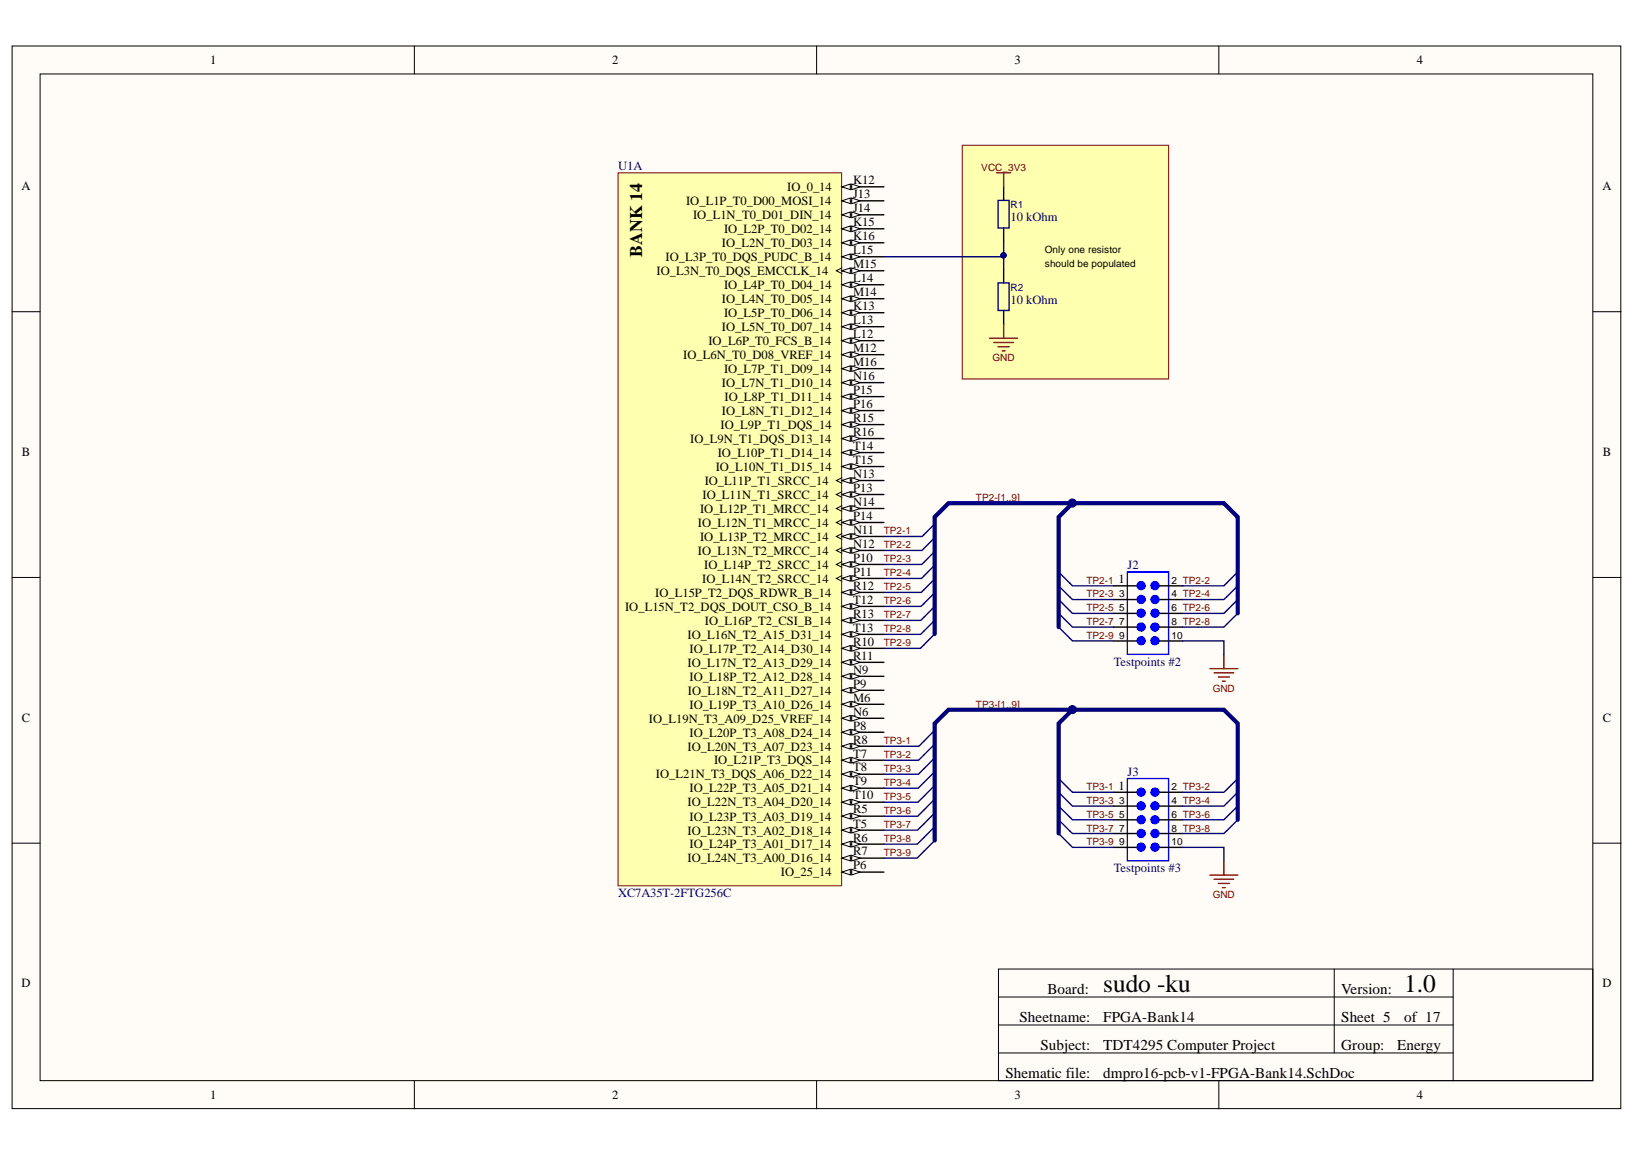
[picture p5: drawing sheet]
<svg xmlns="http://www.w3.org/2000/svg" width="297mm" height="210mm" viewBox="0 0 297 210" stroke-linecap="round" stroke-linejoin="round" font-family="sans-serif">
<defs><g id="words">
<g font-size="4.6">
<text x="200.4" y="180.1">sudo -ku</text>
<text x="255.1" y="180.1">1.0</text>
</g>
<text font-size="3.2" x="116.7" y="46.6" transform="rotate(-90 116.7 46.6)">BANK 14</text>
<g font-size="2.7">
<text x="185.2" y="185.5">Sheetname:</text>
<text x="190.3" y="180.4">Board:</text>
<text x="200.4" y="185.5">FPGA-Bank14</text>
<text x="243.7" y="180.4">Version:</text>
<text x="243.7" y="185.5">Sheet 5</text>
<text x="255.1" y="185.5">of 17</text>
<text x="189" y="190.6">Subject:</text>
<text x="200.4" y="190.6">TDT4295 Computer Project</text>
<text x="243.7" y="190.6">Group:</text>
<text x="253.8" y="190.6">Energy</text>
<text x="182.7" y="195.7">Shematic file:</text>
<text x="200.4" y="195.7">dmpro16-pcb-v1-FPGA-Bank14.SchDoc</text>
</g>
<g font-size="2.3">
<text x="38.2" y="11.7">1</text>
<text x="111.2" y="11.7">2</text>
<text x="184.3" y="11.7">3</text>
<text x="257.4" y="11.7">4</text>
<text x="3.9" y="34.5">A</text>
<text x="143" y="34.7">IO_0_14</text>
<text x="155" y="33.4">K12</text>
<text x="155" y="36">J13</text>
<text x="291.1" y="34.5">A</text>
<text x="124.7" y="37.2">IO_L1P_T0_D00_MOSI_14</text>
<text x="125.9" y="39.8">IO_L1N_T0_D01_DIN_14</text>
<text x="155" y="38.5">J14</text>
<text x="155" y="41">K15</text>
<text x="120.9" y="47.4">IO_L3P_T0_DQS_PUDC_B_14</text>
<text x="131.2" y="44.9">IO_L2N_T0_D03_14</text>
<text x="131.5" y="42.3">IO_L2P_T0_D02_14</text>
<text x="155" y="43.6">K16</text>
<text x="155" y="46.1">L15</text>
<text x="119.3" y="49.9">IO_L3N_T0_DQS_EMCCLK_14</text>
<text x="131.5" y="52.5">IO_L4P_T0_D04_14</text>
<text x="155" y="48.7">M15</text>
<text x="155" y="51.2">L14</text>
<text x="155" y="53.8">M14</text>
<text x="131.2" y="55">IO_L4N_T0_D05_14</text>
<text x="131.5" y="57.6">IO_L5P_T0_D06_14</text>
<text x="155" y="56.3">K13</text>
<text x="155" y="58.8">L13</text>
<text x="124.1" y="65.2">IO_L6N_T0_D08_VREF_14</text>
<text x="128.7" y="62.6">IO_L6P_T0_FCS_B_14</text>
<text x="131.2" y="60.1">IO_L5N_T0_D07_14</text>
<text x="155" y="61.4">L12</text>
<text x="155" y="63.9">M12</text>
<text x="131.2" y="70.3">IO_L7N_T1_D10_14</text>
<text x="131.5" y="67.7">IO_L7P_T1_D09_14</text>
<text x="155" y="66.4">M16</text>
<text x="155" y="69">N16</text>
<text x="155" y="71.5">P15</text>
<text x="130.9" y="77.9">IO_L9P_T1_DQS_14</text>
<text x="131.2" y="75.3">IO_L8N_T1_D12_14</text>
<text x="131.6" y="72.8">IO_L8P_T1_D11_14</text>
<text x="155" y="74.1">P16</text>
<text x="155" y="76.6">R15</text>
<text x="4" y="82.8">B</text>
<text x="125.4" y="80.4">IO_L9N_T1_DQS_D13_14</text>
<text x="130.4" y="82.9">IO_L10P_T1_D14_14</text>
<text x="155" y="79.1">R16</text>
<text x="155" y="81.7">T14</text>
<text x="291.2" y="82.8">B</text>
<text x="128" y="88">IO_L11P_T1_SRCC_14</text>
<text x="130" y="85.5">IO_L10N_T1_D15_14</text>
<text x="155" y="84.2">T15</text>
<text x="155" y="86.8">N13</text>
<text x="155" y="89.3">P13</text>
<text x="126.8" y="95.6">IO_L12N_T1_MRCC_14</text>
<text x="127.2" y="93.1">IO_L12P_T1_MRCC_14</text>
<text x="127.7" y="90.6">IO_L11N_T1_SRCC_14</text>
<text x="155" y="91.8">N14</text>
<text x="155" y="94.4">P14</text>
<text x="126.8" y="100.7">IO_L13N_T2_MRCC_14</text>
<text x="127.2" y="98.2">IO_L13P_T2_MRCC_14</text>
<text x="155" y="96.9">N11</text>
<text x="155" y="99.5">N12</text>
<text x="127.6" y="105.8">IO_L14N_T2_SRCC_14</text>
<text x="127.9" y="103.3">IO_L14P_T2_SRCC_14</text>
<text x="155" y="102">P10</text>
<text x="155" y="104.5">P11</text>
<text x="155" y="107.1">R12</text>
<text x="203.2" y="105.9">1</text>
<text x="113.6" y="110.9">IO_L15N_T2_DQS_DOUT_CSO_B_14</text>
<text x="119" y="108.3">IO_L15P_T2_DQS_RDWR_B_14</text>
<text x="128.1" y="113.4">IO_L16P_T2_CSI_B_14</text>
<text x="155" y="109.6">T12</text>
<text x="155" y="112.1">R13</text>
<text x="124.9" y="116">IO_L16N_T2_A15_D31_14</text>
<text x="125.3" y="118.5">IO_L17P_T2_A14_D30_14</text>
<text x="155" y="114.7">T13</text>
<text x="155" y="117.2">R10</text>
<text x="155" y="119.8">R11</text>
<text x="124.9" y="121">IO_L17N_T2_A13_D29_14</text>
<text x="125.3" y="123.6">IO_L18P_T2_A12_D28_14</text>
<text x="155" y="122.3">N9</text>
<text x="155" y="124.9">P9</text>
<text x="4" y="131">C</text>
<text x="117.9" y="131.2">IO_L19N_T3_A09_D25_VREF_14</text>
<text x="125" y="126.1">IO_L18N_T2_A11_D27_14</text>
<text x="125.3" y="128.7">IO_L19P_T3_A10_D26_14</text>
<text x="155" y="127.4">M6</text>
<text x="155" y="129.9">N6</text>
<text x="291.2" y="131">C</text>
<text x="124.9" y="136.3">IO_L20N_T3_A07_D23_14</text>
<text x="125.3" y="133.7">IO_L20P_T3_A08_D24_14</text>
<text x="155" y="132.5">P8</text>
<text x="155" y="135">R8</text>
<text x="155" y="137.5">T7</text>
<text x="119.2" y="141.3">IO_L21N_T3_DQS_A06_D22_14</text>
<text x="125.3" y="143.9">IO_L22P_T3_A05_D21_14</text>
<text x="129.7" y="138.8">IO_L21P_T3_DQS_14</text>
<text x="155" y="140.1">T8</text>
<text x="155" y="142.6">T9</text>
<text x="203.2" y="143.4">1</text>
<text x="124.9" y="146.4">IO_L22N_T3_A04_D20_14</text>
<text x="125.3" y="149">IO_L23P_T3_A03_D19_14</text>
<text x="155" y="145.2">T10</text>
<text x="155" y="147.7">R5</text>
<text x="124.9" y="151.5">IO_L23N_T3_A02_D18_14</text>
<text x="125.3" y="154.1">IO_L24P_T3_A01_D17_14</text>
<text x="155" y="150.3">T5</text>
<text x="155" y="152.8">R6</text>
<text x="155" y="155.3">R7</text>
<text x="124.9" y="156.6">IO_L24N_T3_A00_D16_14</text>
<text x="141.9" y="159.1">IO_25_14</text>
<text x="155" y="157.9">P6</text>
<text x="3.9" y="179.3">D</text>
<text x="291.1" y="179.3">D</text>
<text x="38.2" y="199.6">1</text>
<text x="111.2" y="199.6">2</text>
<text x="184.3" y="199.6">3</text>
<text x="257.4" y="199.6">4</text>
</g>
<g font-size="2.3" fill="#000080">
<text x="112.3" y="30.9">U1A</text>
<text x="183.6" y="40.2">10 kOhm</text>
<text x="183.6" y="55.2">10 kOhm</text>
<text x="204.8" y="103.4">J2</text>
<text x="202.4" y="120.9">Testpoints #2</text>
<text x="204.8" y="140.9">J3</text>
<text x="202.4" y="158.4">Testpoints #3</text>
<text x="112.3" y="162.9">XC7A35T-2FTG256C</text>
</g>
<g font-size="1.8" fill="#800000">
<text x="178.3" y="31">VCC_3V3</text>
<text x="180.3" y="65.6">GND</text>
<text x="177.3" y="91">TP2-[1..9]</text>
<text x="160.6" y="97">TP2-1</text>
<text x="160.6" y="99.6">TP2-2</text>
<text x="160.6" y="102.1">TP2-3</text>
<text x="160.6" y="104.6">TP2-4</text>
<text x="160.6" y="107.2">TP2-5</text>
<text x="197.4" y="106">TP2-1</text>
<text x="160.6" y="109.7">TP2-6</text>
<text x="160.6" y="112.3">TP2-7</text>
<text x="197.4" y="108.5">TP2-3</text>
<text x="197.4" y="111">TP2-5</text>
<text x="197.4" y="113.5">TP2-7</text>
<text x="160.6" y="114.8">TP2-8</text>
<text x="160.6" y="117.3">TP2-9</text>
<text x="197.4" y="116">TP2-9</text>
<text x="220.3" y="125.6">GND</text>
<text x="177.3" y="128.5">TP3-[1..9]</text>
<text x="160.6" y="135.1">TP3-1</text>
<text x="160.6" y="137.7">TP3-2</text>
<text x="160.6" y="140.2">TP3-3</text>
<text x="160.6" y="142.7">TP3-4</text>
<text x="197.4" y="143.5">TP3-1</text>
<text x="160.6" y="145.3">TP3-5</text>
<text x="160.6" y="147.8">TP3-6</text>
<text x="197.4" y="146">TP3-3</text>
<text x="197.4" y="148.5">TP3-5</text>
<text x="160.6" y="150.3">TP3-7</text>
<text x="160.6" y="152.9">TP3-8</text>
<text x="160.6" y="155.4">TP3-9</text>
<text x="197.4" y="151">TP3-7</text>
<text x="197.4" y="153.5">TP3-9</text>
<text x="220.3" y="163.1">GND</text>
</g>
<g font-size="1.8" fill="#000080">
<text x="183.6" y="37.8">R1</text>
<text x="183.6" y="52.8">R2</text>
</g>
<g font-size="1.8">
<text x="189.8" y="46">Only one resistor</text>
<text x="189.8" y="48.5">should be populated</text>
<text x="212.8" y="106">2 TP2-2</text>
<text x="203.3" y="108.5">3</text>
<text x="203.3" y="111">5</text>
<text x="203.3" y="113.5">7</text>
<text x="212.8" y="113.5">8 TP2-8</text>
<text x="212.8" y="111">6 TP2-6</text>
<text x="212.8" y="108.5">4 TP2-4</text>
<text x="203.3" y="116">9</text>
<text x="212.8" y="116">10</text>
<text x="212.8" y="143.5">2 TP3-2</text>
<text x="203.3" y="146">3</text>
<text x="203.3" y="148.5">5</text>
<text x="212.8" y="148.5">6 TP3-6</text>
<text x="212.8" y="146">4 TP3-4</text>
<text x="203.3" y="151">7</text>
<text x="203.3" y="153.5">9</text>
<text x="212.8" y="153.5">10</text>
<text x="212.8" y="151">8 TP3-8</text>
</g>
</g></defs>
<g fill="#fffcf8" stroke="#000" stroke-width=".18">
<path d="M2.2 8.4h292.3v192.9h-292.3z"/>
<path d="M7.3 13.4h282.1v182.8h-282.1z"/>
</g>
<g fill="none" stroke="#000" stroke-width=".18">
<path d="M75.3 8.4v5M148.4 8.4v5M221.4 8.4v5M2.2 56.6h5.1M289.4 56.6h5.1M2.2 104.9h5.1M289.4 104.9h5.1M2.2 153.1h5.1M289.4 153.1h5.1M181.4 176h108v20.2h-108zM242.4 176v15.2M264 176v20.3"/>
<path d="M75.3 196.3v5.1M148.4 196.3v5.1M181.4 181h82.6M181.4 186.1h82.6M181.4 191.2h82.6M221.4 196.3v5.1"/>
</g>
<g fill="#ffffb0" stroke="#800000" stroke-width=".18">
<path d="M174.8 26.4h37.5v42.4h-37.5z"/>
<path d="M112.3 31.4h40.6v129.4h-40.6z"/>
</g>
<path d="M153 33.9h7.6" fill="none" stroke="#000" stroke-width=".25"/>
<path d="M153 33.9l1.5-.5v1z" fill="#fffcf8"/>
<path d="M153 33.9l1.5-.5v1z" fill="none" stroke="#000" stroke-width=".18"/>
<path d="M154.7 33.4l1.6 .5-1.6 .5z" fill="#fffcf8"/>
<path d="M154.7 33.4l1.6 .5-1.6 .5z" fill="none" stroke="#000" stroke-width=".18"/>
<path d="M153 36.5h7.6" fill="none" stroke="#000" stroke-width=".25"/>
<path d="M153 36.5l1.5-.5v1z" fill="#fffcf8"/>
<path d="M153 36.5l1.5-.5v1z" fill="none" stroke="#000" stroke-width=".18"/>
<path d="M154.7 36l1.6 .5-1.6 .5z" fill="#fffcf8"/>
<path d="M154.7 36l1.6 .5-1.6 .5z" fill="none" stroke="#000" stroke-width=".18"/>
<path d="M153 39h7.6" fill="none" stroke="#000" stroke-width=".25"/>
<path d="M153 39l1.5-.5v1z" fill="#fffcf8"/>
<path d="M153 39l1.5-.5v1z" fill="none" stroke="#000" stroke-width=".18"/>
<path d="M154.7 38.5l1.6 .5-1.6 .5z" fill="#fffcf8"/>
<path d="M154.7 38.5l1.6 .5-1.6 .5z" fill="none" stroke="#000" stroke-width=".18"/>
<path d="M153 41.5h7.6" fill="none" stroke="#000" stroke-width=".25"/>
<path d="M153 41.5l1.5-.5v1.1z" fill="#fffcf8"/>
<path d="M153 41.5l1.5-.5v1.1z" fill="none" stroke="#000" stroke-width=".18"/>
<path d="M154.7 41l1.6 .5-1.6 .6z" fill="#fffcf8"/>
<path d="M154.7 41l1.6 .5-1.6 .6z" fill="none" stroke="#000" stroke-width=".18"/>
<path d="M153 44.1h7.6" fill="none" stroke="#000" stroke-width=".25"/>
<path d="M153 44.1l1.5-.5v1z" fill="#fffcf8"/>
<path d="M153 44.1l1.5-.5v1z" fill="none" stroke="#000" stroke-width=".18"/>
<path d="M154.7 43.6l1.6 .5-1.6 .5z" fill="#fffcf8"/>
<path d="M154.7 43.6l1.6 .5-1.6 .5z" fill="none" stroke="#000" stroke-width=".18"/>
<path d="M153 46.6h7.6" fill="none" stroke="#000" stroke-width=".25"/>
<path d="M153 46.6l1.5-.5v1z" fill="#fffcf8"/>
<path d="M153 46.6l1.5-.5v1z" fill="none" stroke="#000" stroke-width=".18"/>
<path d="M154.7 46.1l1.6 .5-1.6 .5z" fill="#fffcf8"/>
<path d="M153 48.7l-1.1 .5 1.1 .5M154.7 46.1l1.6 .5-1.6 .5z" fill="none" stroke="#000" stroke-width=".18"/>
<path d="M153 49.2h7.6" fill="none" stroke="#000" stroke-width=".25"/>
<path d="M153 49.2l1.5-.5v1z" fill="#fffcf8"/>
<path d="M153 49.2l1.5-.5v1z" fill="none" stroke="#000" stroke-width=".18"/>
<path d="M154.7 48.7l1.6 .5-1.6 .5z" fill="#fffcf8"/>
<path d="M154.7 48.7l1.6 .5-1.6 .5z" fill="none" stroke="#000" stroke-width=".18"/>
<path d="M153 51.7h7.6" fill="none" stroke="#000" stroke-width=".25"/>
<path d="M153 51.7l1.5-.5v1z" fill="#fffcf8"/>
<path d="M153 51.7l1.5-.5v1z" fill="none" stroke="#000" stroke-width=".18"/>
<path d="M154.7 51.2l1.6 .5-1.6 .5z" fill="#fffcf8"/>
<path d="M154.7 51.2l1.6 .5-1.6 .5z" fill="none" stroke="#000" stroke-width=".18"/>
<path d="M153 54.2h7.6" fill="none" stroke="#000" stroke-width=".25"/>
<path d="M153 54.2l1.5-.5v1z" fill="#fffcf8"/>
<path d="M153 54.2l1.5-.5v1z" fill="none" stroke="#000" stroke-width=".18"/>
<path d="M154.7 53.7l1.6 .5-1.6 .5z" fill="#fffcf8"/>
<path d="M154.7 53.7l1.6 .5-1.6 .5z" fill="none" stroke="#000" stroke-width=".18"/>
<path d="M153 56.8h7.6" fill="none" stroke="#000" stroke-width=".25"/>
<path d="M153 56.8l1.5-.5v1z" fill="#fffcf8"/>
<path d="M153 56.8l1.5-.5v1z" fill="none" stroke="#000" stroke-width=".18"/>
<path d="M154.7 56.3l1.6 .5-1.6 .5z" fill="#fffcf8"/>
<path d="M154.7 56.3l1.6 .5-1.6 .5z" fill="none" stroke="#000" stroke-width=".18"/>
<path d="M153 59.3h7.6" fill="none" stroke="#000" stroke-width=".25"/>
<path d="M153 59.3l1.5-.5v1z" fill="#fffcf8"/>
<path d="M153 59.3l1.5-.5v1z" fill="none" stroke="#000" stroke-width=".18"/>
<path d="M154.7 58.8l1.6 .5-1.6 .5z" fill="#fffcf8"/>
<path d="M154.7 58.8l1.6 .5-1.6 .5z" fill="none" stroke="#000" stroke-width=".18"/>
<path d="M153 61.9h7.6" fill="none" stroke="#000" stroke-width=".25"/>
<path d="M153 61.9l1.5-.5v1z" fill="#fffcf8"/>
<path d="M153 61.9l1.5-.5v1z" fill="none" stroke="#000" stroke-width=".18"/>
<path d="M154.7 61.4l1.6 .5-1.6 .5z" fill="#fffcf8"/>
<path d="M154.7 61.4l1.6 .5-1.6 .5z" fill="none" stroke="#000" stroke-width=".18"/>
<path d="M153 64.4h7.6" fill="none" stroke="#000" stroke-width=".25"/>
<path d="M153 64.4l1.5-.5v1z" fill="#fffcf8"/>
<path d="M153 64.4l1.5-.5v1z" fill="none" stroke="#000" stroke-width=".18"/>
<path d="M154.7 63.9l1.6 .5-1.6 .5z" fill="#fffcf8"/>
<path d="M154.7 63.9l1.6 .5-1.6 .5z" fill="none" stroke="#000" stroke-width=".18"/>
<path d="M153 66.9h7.6" fill="none" stroke="#000" stroke-width=".25"/>
<path d="M153 66.9l1.5-.5v1z" fill="#fffcf8"/>
<path d="M153 66.9l1.5-.5v1z" fill="none" stroke="#000" stroke-width=".18"/>
<path d="M154.7 66.4l1.6 .5-1.6 .5z" fill="#fffcf8"/>
<path d="M154.7 66.4l1.6 .5-1.6 .5z" fill="none" stroke="#000" stroke-width=".18"/>
<path d="M153 69.5h7.6" fill="none" stroke="#000" stroke-width=".25"/>
<path d="M153 69.5l1.5-.5v1z" fill="#fffcf8"/>
<path d="M153 69.5l1.5-.5v1z" fill="none" stroke="#000" stroke-width=".18"/>
<path d="M154.7 69l1.6 .5-1.6 .5z" fill="#fffcf8"/>
<path d="M154.7 69l1.6 .5-1.6 .5z" fill="none" stroke="#000" stroke-width=".18"/>
<path d="M153 72h7.6" fill="none" stroke="#000" stroke-width=".25"/>
<path d="M153 72l1.5-.5v1z" fill="#fffcf8"/>
<path d="M153 72l1.5-.5v1z" fill="none" stroke="#000" stroke-width=".18"/>
<path d="M154.7 71.5l1.6 .5-1.6 .5z" fill="#fffcf8"/>
<path d="M154.7 71.5l1.6 .5-1.6 .5z" fill="none" stroke="#000" stroke-width=".18"/>
<path d="M153 74.6h7.6" fill="none" stroke="#000" stroke-width=".25"/>
<path d="M153 74.6l1.5-.6v1.1z" fill="#fffcf8"/>
<path d="M153 74.6l1.5-.6v1.1z" fill="none" stroke="#000" stroke-width=".18"/>
<path d="M154.7 74l1.6 .6-1.6 .5z" fill="#fffcf8"/>
<path d="M154.7 74l1.6 .6-1.6 .5z" fill="none" stroke="#000" stroke-width=".18"/>
<path d="M153 77.1h7.6" fill="none" stroke="#000" stroke-width=".25"/>
<path d="M153 77.1l1.5-.5v1z" fill="#fffcf8"/>
<path d="M153 77.1l1.5-.5v1z" fill="none" stroke="#000" stroke-width=".18"/>
<path d="M154.7 76.6l1.6 .5-1.6 .5z" fill="#fffcf8"/>
<path d="M154.7 76.6l1.6 .5-1.6 .5z" fill="none" stroke="#000" stroke-width=".18"/>
<path d="M153 79.6h7.6" fill="none" stroke="#000" stroke-width=".25"/>
<path d="M153 79.6l1.5-.5v1z" fill="#fffcf8"/>
<path d="M153 79.6l1.5-.5v1z" fill="none" stroke="#000" stroke-width=".18"/>
<path d="M154.7 79.1l1.6 .5-1.6 .5z" fill="#fffcf8"/>
<path d="M154.7 79.1l1.6 .5-1.6 .5z" fill="none" stroke="#000" stroke-width=".18"/>
<path d="M153 82.2h7.6" fill="none" stroke="#000" stroke-width=".25"/>
<path d="M153 82.2l1.5-.5v1z" fill="#fffcf8"/>
<path d="M153 82.2l1.5-.5v1z" fill="none" stroke="#000" stroke-width=".18"/>
<path d="M154.7 81.7l1.6 .5-1.6 .5z" fill="#fffcf8"/>
<path d="M154.7 81.7l1.6 .5-1.6 .5z" fill="none" stroke="#000" stroke-width=".18"/>
<path d="M153 84.7h7.6" fill="none" stroke="#000" stroke-width=".25"/>
<path d="M153 84.7l1.5-.5v1z" fill="#fffcf8"/>
<path d="M153 84.7l1.5-.5v1z" fill="none" stroke="#000" stroke-width=".18"/>
<path d="M154.7 84.2l1.6 .5-1.6 .5z" fill="#fffcf8"/>
<path d="M153 86.7l-1.1 .6 1.1 .5M154.7 84.2l1.6 .5-1.6 .5z" fill="none" stroke="#000" stroke-width=".18"/>
<path d="M153 87.3h7.6" fill="none" stroke="#000" stroke-width=".25"/>
<path d="M153 87.3l1.5-.6v1.1z" fill="#fffcf8"/>
<path d="M153 87.3l1.5-.6v1.1z" fill="none" stroke="#000" stroke-width=".18"/>
<path d="M154.7 86.7l1.6 .6-1.6 .5z" fill="#fffcf8"/>
<path d="M153 89.3l-1.1 .5 1.1 .5M154.7 86.7l1.6 .6-1.6 .5z" fill="none" stroke="#000" stroke-width=".18"/>
<path d="M153 89.8h7.6" fill="none" stroke="#000" stroke-width=".25"/>
<path d="M153 89.8l1.5-.5v1z" fill="#fffcf8"/>
<path d="M153 89.8l1.5-.5v1z" fill="none" stroke="#000" stroke-width=".18"/>
<path d="M154.7 89.3l1.6 .5-1.6 .5z" fill="#fffcf8"/>
<path d="M153 91.8l-1.1 .5 1.1 .5M154.7 89.3l1.6 .5-1.6 .5z" fill="none" stroke="#000" stroke-width=".18"/>
<path d="M153 92.3h7.6" fill="none" stroke="#000" stroke-width=".25"/>
<path d="M153 92.3l1.5-.5v1z" fill="#fffcf8"/>
<path d="M153 92.3l1.5-.5v1z" fill="none" stroke="#000" stroke-width=".18"/>
<path d="M154.7 91.8l1.6 .5-1.6 .5z" fill="#fffcf8"/>
<path d="M153 94.4l-1.1 .5 1.1 .5M154.7 91.8l1.6 .5-1.6 .5z" fill="none" stroke="#000" stroke-width=".18"/>
<path d="M153 94.9h7.6" fill="none" stroke="#000" stroke-width=".25"/>
<path d="M153 94.9l1.5-.5v1z" fill="#fffcf8"/>
<path d="M153 94.9l1.5-.5v1z" fill="none" stroke="#000" stroke-width=".18"/>
<path d="M154.7 94.4l1.6 .5-1.6 .5z" fill="#fffcf8"/>
<path d="M153 96.9l-1.1 .5 1.1 .5M154.7 94.4l1.6 .5-1.6 .5z" fill="none" stroke="#000" stroke-width=".18"/>
<path d="M153 97.4h7.6" fill="none" stroke="#000" stroke-width=".25"/>
<path d="M153 97.4l1.5-.5v1z" fill="#fffcf8"/>
<path d="M153 97.4l1.5-.5v1z" fill="none" stroke="#000" stroke-width=".18"/>
<path d="M154.7 96.9l1.6 .5-1.6 .5z" fill="#fffcf8"/>
<path d="M153 99.4l-1.1 .6 1.1 .5M154.7 96.9l1.6 .5-1.6 .5z" fill="none" stroke="#000" stroke-width=".18"/>
<path d="M153 100h7.6" fill="none" stroke="#000" stroke-width=".25"/>
<path d="M153 100l1.5-.6v1.1z" fill="#fffcf8"/>
<path d="M153 100l1.5-.6v1.1z" fill="none" stroke="#000" stroke-width=".18"/>
<path d="M154.7 99.4l1.6 .6-1.6 .5z" fill="#fffcf8"/>
<path d="M154.7 99.4l1.6 .6-1.6 .5zM153 102l-1.1 .5 1.1 .5" fill="none" stroke="#000" stroke-width=".18"/>
<path d="M153 102.5h7.6" fill="none" stroke="#000" stroke-width=".25"/>
<path d="M153 102.5l1.5-.5v1z" fill="#fffcf8"/>
<path d="M153 102.5l1.5-.5v1z" fill="none" stroke="#000" stroke-width=".18"/>
<path d="M154.7 102l1.6 .5-1.6 .5z" fill="#fffcf8"/>
<path d="M153 104.5l-1.1 .5 1.1 .5M154.7 102l1.6 .5-1.6 .5z" fill="none" stroke="#000" stroke-width=".18"/>
<path d="M153 105h7.6" fill="none" stroke="#000" stroke-width=".25"/>
<path d="M153 105l1.5-.5v1z" fill="#fffcf8"/>
<path d="M153 105l1.5-.5v1z" fill="none" stroke="#000" stroke-width=".18"/>
<path d="M154.7 104.5l1.6 .5-1.6 .5z" fill="#fffcf8"/>
<path d="M154.7 104.5l1.6 .5-1.6 .5z" fill="none" stroke="#000" stroke-width=".18"/>
<path d="M153 107.6h7.6" fill="none" stroke="#000" stroke-width=".25"/>
<path d="M153 107.6l1.5-.5v1z" fill="#fffcf8"/>
<path d="M153 107.6l1.5-.5v1z" fill="none" stroke="#000" stroke-width=".18"/>
<path d="M154.7 107.1l1.6 .5-1.6 .5z" fill="#fffcf8"/>
<path d="M154.7 107.1l1.6 .5-1.6 .5z" fill="none" stroke="#000" stroke-width=".18"/>
<path d="M153 110.1h7.6" fill="none" stroke="#000" stroke-width=".25"/>
<path d="M153 110.1l1.5-.5v1z" fill="#fffcf8"/>
<path d="M153 110.1l1.5-.5v1z" fill="none" stroke="#000" stroke-width=".18"/>
<path d="M154.7 109.6l1.6 .5-1.6 .5z" fill="#fffcf8"/>
<path d="M154.7 109.6l1.6 .5-1.6 .5z" fill="none" stroke="#000" stroke-width=".18"/>
<path d="M153 112.6h7.6" fill="none" stroke="#000" stroke-width=".25"/>
<path d="M153 112.6l1.5-.5v1.1z" fill="#fffcf8"/>
<path d="M153 112.6l1.5-.5v1.1z" fill="none" stroke="#000" stroke-width=".18"/>
<path d="M154.7 112.1l1.6 .5-1.6 .6z" fill="#fffcf8"/>
<path d="M154.7 112.1l1.6 .5-1.6 .6z" fill="none" stroke="#000" stroke-width=".18"/>
<path d="M153 115.2h7.6" fill="none" stroke="#000" stroke-width=".25"/>
<path d="M153 115.2l1.5-.5v1z" fill="#fffcf8"/>
<path d="M153 115.2l1.5-.5v1z" fill="none" stroke="#000" stroke-width=".18"/>
<path d="M154.7 114.7l1.6 .5-1.6 .5z" fill="#fffcf8"/>
<path d="M154.7 114.7l1.6 .5-1.6 .5z" fill="none" stroke="#000" stroke-width=".18"/>
<path d="M153 117.7h7.6" fill="none" stroke="#000" stroke-width=".25"/>
<path d="M153 117.7l1.5-.5v1z" fill="#fffcf8"/>
<path d="M153 117.7l1.5-.5v1z" fill="none" stroke="#000" stroke-width=".18"/>
<path d="M154.7 117.2l1.6 .5-1.6 .5z" fill="#fffcf8"/>
<path d="M154.7 117.2l1.6 .5-1.6 .5z" fill="none" stroke="#000" stroke-width=".18"/>
<path d="M153 120.3h7.6" fill="none" stroke="#000" stroke-width=".25"/>
<path d="M153 120.3l1.5-.5v1z" fill="#fffcf8"/>
<path d="M153 120.3l1.5-.5v1z" fill="none" stroke="#000" stroke-width=".18"/>
<path d="M154.7 119.8l1.6 .5-1.6 .5z" fill="#fffcf8"/>
<path d="M154.7 119.8l1.6 .5-1.6 .5z" fill="none" stroke="#000" stroke-width=".18"/>
<path d="M153 122.8h7.6" fill="none" stroke="#000" stroke-width=".25"/>
<path d="M153 122.8l1.5-.5v1z" fill="#fffcf8"/>
<path d="M153 122.8l1.5-.5v1z" fill="none" stroke="#000" stroke-width=".18"/>
<path d="M154.7 122.3l1.6 .5-1.6 .5z" fill="#fffcf8"/>
<path d="M154.7 122.3l1.6 .5-1.6 .5z" fill="none" stroke="#000" stroke-width=".18"/>
<path d="M153 125.3h7.6" fill="none" stroke="#000" stroke-width=".25"/>
<path d="M153 125.3l1.5-.5v1.1z" fill="#fffcf8"/>
<path d="M153 125.3l1.5-.5v1.1z" fill="none" stroke="#000" stroke-width=".18"/>
<path d="M154.7 124.8l1.6 .5-1.6 .6z" fill="#fffcf8"/>
<path d="M154.7 124.8l1.6 .5-1.6 .6z" fill="none" stroke="#000" stroke-width=".18"/>
<path d="M153 127.9h7.6" fill="none" stroke="#000" stroke-width=".25"/>
<path d="M153 127.9l1.5-.5v1z" fill="#fffcf8"/>
<path d="M153 127.9l1.5-.5v1z" fill="none" stroke="#000" stroke-width=".18"/>
<path d="M154.7 127.4l1.6 .5-1.6 .5z" fill="#fffcf8"/>
<path d="M154.7 127.4l1.6 .5-1.6 .5z" fill="none" stroke="#000" stroke-width=".18"/>
<path d="M153 130.4h7.6" fill="none" stroke="#000" stroke-width=".25"/>
<path d="M153 130.4l1.5-.5v1z" fill="#fffcf8"/>
<path d="M153 130.4l1.5-.5v1z" fill="none" stroke="#000" stroke-width=".18"/>
<path d="M154.7 129.9l1.6 .5-1.6 .5z" fill="#fffcf8"/>
<path d="M154.7 129.9l1.6 .5-1.6 .5z" fill="none" stroke="#000" stroke-width=".18"/>
<path d="M153 133h7.6" fill="none" stroke="#000" stroke-width=".25"/>
<path d="M153 133l1.5-.5v1z" fill="#fffcf8"/>
<path d="M153 133l1.5-.5v1z" fill="none" stroke="#000" stroke-width=".18"/>
<path d="M154.7 132.5l1.6 .5-1.6 .5z" fill="#fffcf8"/>
<path d="M154.7 132.5l1.6 .5-1.6 .5z" fill="none" stroke="#000" stroke-width=".18"/>
<path d="M153 135.5h7.6" fill="none" stroke="#000" stroke-width=".25"/>
<path d="M153 135.5l1.5-.5v1z" fill="#fffcf8"/>
<path d="M153 135.5l1.5-.5v1z" fill="none" stroke="#000" stroke-width=".18"/>
<path d="M154.7 135l1.6 .5-1.6 .5z" fill="#fffcf8"/>
<path d="M154.7 135l1.6 .5-1.6 .5z" fill="none" stroke="#000" stroke-width=".18"/>
<path d="M153 138h7.6" fill="none" stroke="#000" stroke-width=".25"/>
<path d="M153 138l1.5-.5v1.1z" fill="#fffcf8"/>
<path d="M153 138l1.5-.5v1.1z" fill="none" stroke="#000" stroke-width=".18"/>
<path d="M154.7 137.5l1.6 .5-1.6 .6z" fill="#fffcf8"/>
<path d="M154.7 137.5l1.6 .5-1.6 .6z" fill="none" stroke="#000" stroke-width=".18"/>
<path d="M153 140.6h7.6" fill="none" stroke="#000" stroke-width=".25"/>
<path d="M153 140.6l1.5-.5v1z" fill="#fffcf8"/>
<path d="M153 140.6l1.5-.5v1z" fill="none" stroke="#000" stroke-width=".18"/>
<path d="M154.7 140.1l1.6 .5-1.6 .5z" fill="#fffcf8"/>
<path d="M154.7 140.1l1.6 .5-1.6 .5z" fill="none" stroke="#000" stroke-width=".18"/>
<path d="M153 143.1h7.6" fill="none" stroke="#000" stroke-width=".25"/>
<path d="M153 143.1l1.5-.5v1z" fill="#fffcf8"/>
<path d="M153 143.1l1.5-.5v1z" fill="none" stroke="#000" stroke-width=".18"/>
<path d="M154.7 142.6l1.6 .5-1.6 .5z" fill="#fffcf8"/>
<path d="M154.7 142.6l1.6 .5-1.6 .5z" fill="none" stroke="#000" stroke-width=".18"/>
<path d="M153 145.7h7.6" fill="none" stroke="#000" stroke-width=".25"/>
<path d="M153 145.7l1.5-.5v1z" fill="#fffcf8"/>
<path d="M153 145.7l1.5-.5v1z" fill="none" stroke="#000" stroke-width=".18"/>
<path d="M154.7 145.2l1.6 .5-1.6 .5z" fill="#fffcf8"/>
<path d="M154.7 145.2l1.6 .5-1.6 .5z" fill="none" stroke="#000" stroke-width=".18"/>
<path d="M153 148.2h7.6" fill="none" stroke="#000" stroke-width=".25"/>
<path d="M153 148.2l1.5-.5v1z" fill="#fffcf8"/>
<path d="M153 148.2l1.5-.5v1z" fill="none" stroke="#000" stroke-width=".18"/>
<path d="M154.7 147.7l1.6 .5-1.6 .5z" fill="#fffcf8"/>
<path d="M154.7 147.7l1.6 .5-1.6 .5z" fill="none" stroke="#000" stroke-width=".18"/>
<path d="M153 150.7h7.6" fill="none" stroke="#000" stroke-width=".25"/>
<path d="M153 150.7l1.5-.5v1z" fill="#fffcf8"/>
<path d="M153 150.7l1.5-.5v1z" fill="none" stroke="#000" stroke-width=".18"/>
<path d="M154.7 150.2l1.6 .5-1.6 .5z" fill="#fffcf8"/>
<path d="M154.7 150.2l1.6 .5-1.6 .5z" fill="none" stroke="#000" stroke-width=".18"/>
<path d="M153 153.3h7.6" fill="none" stroke="#000" stroke-width=".25"/>
<path d="M153 153.3l1.5-.5v1z" fill="#fffcf8"/>
<path d="M153 153.3l1.5-.5v1z" fill="none" stroke="#000" stroke-width=".18"/>
<path d="M154.7 152.8l1.6 .5-1.6 .5z" fill="#fffcf8"/>
<path d="M154.7 152.8l1.6 .5-1.6 .5z" fill="none" stroke="#000" stroke-width=".18"/>
<path d="M153 155.8h7.6" fill="none" stroke="#000" stroke-width=".25"/>
<path d="M153 155.8l1.5-.5v1z" fill="#fffcf8"/>
<path d="M153 155.8l1.5-.5v1z" fill="none" stroke="#000" stroke-width=".18"/>
<path d="M154.7 155.3l1.6 .5-1.6 .5z" fill="#fffcf8"/>
<path d="M154.7 155.3l1.6 .5-1.6 .5z" fill="none" stroke="#000" stroke-width=".18"/>
<path d="M153 158.4h7.6" fill="none" stroke="#000" stroke-width=".25"/>
<path d="M153 158.4l1.5-.5v1z" fill="#fffcf8"/>
<path d="M153 158.4l1.5-.5v1z" fill="none" stroke="#000" stroke-width=".18"/>
<path d="M154.7 157.9l1.6 .5-1.6 .5z" fill="#fffcf8"/>
<path d="M154.7 157.9l1.6 .5-1.6 .5z" fill="none" stroke="#000" stroke-width=".18"/>
<g fill="none" stroke="#000080" stroke-width=".25">
<path d="M182.3 43.9v5M182.3 46.4l-.2 .2h-21.5M169.8 95.1l-2.3 2.3h-6.9M169.8 97.6l-2.3 2.4h-6.9M169.8 100.1l-2.4 2.4h-6.8M169.8 102.6l-2.4 2.4h-6.8M169.8 105.1l-2.4 2.5h-6.8M169.8 107.6l-2.5 2.5h-6.7M169.8 110.1l-2.5 2.5h-6.7M169.8 112.6l-2.6 2.6h-6.6M169.8 115.1l-2.6 2.6h-6.6M192.3 103.9l2.5 2.5h7.5"/>
<path d="M192.3 106.4l2.5 2.5h7.5M192.3 108.9l2.5 2.5h7.5M192.3 111.4l2.5 2.5h7.5M192.3 113.9l2.5 2.5h7.5M214.8 116.4h7.5v2.5M224.9 103.9l-2.6 2.5h-7.5M224.9 106.4l-2.6 2.5h-7.5M224.9 108.9l-2.6 2.5h-7.5M224.9 111.4l-2.6 2.5h-7.5M169.8 132.6l-2.9 2.9h-6.3M169.8 135.1l-2.9 2.9h-6.3M169.8 137.6l-2.9 3h-6.3"/>
<path d="M169.8 140.1l-3 3h-6.2M169.8 142.6l-3 3.1h-6.2M169.8 145.1l-3.1 3.1h-6.1M169.8 147.6l-3.1 3.1h-6.1M169.8 150.1l-3.1 3.2h-6.1M169.8 152.6l-3.2 3.2h-6M192.3 141.4l2.5 2.5h7.5M192.3 143.9l2.5 2.5h7.5M192.3 146.4l2.5 2.5h7.5M192.3 148.9l2.5 2.4h7.5M192.3 151.3l2.5 2.6h7.5M214.8 153.9h7.5v2.5"/>
<path d="M224.9 141.4l-2.6 2.5h-7.5M224.9 143.9l-2.6 2.5h-7.5M224.9 146.4l-2.6 2.5h-7.5M224.9 148.9l-2.6 2.4h-7.5"/>
</g>
<path d="M204.8 103.9h7.5v14.9h-7.5zM204.8 141.4h7.5v14.9h-7.5z" fill="none" stroke="#00f" stroke-width=".25"/>
<g fill="none" stroke="#000" stroke-width=".25">
<path d="M182.3 33.9v2.5M182.3 41.4v2.5M182.3 48.9v2.5M182.3 56.4v2.5M202.3 108.9h5.1M202.3 116.4h5.1M202.3 113.9h5.1M202.3 111.4h5.1M202.3 106.4h5.1M209.8 108.9h5M209.8 116.4h5M209.8 113.9h5"/>
<path d="M209.8 111.4h5M209.8 106.4h5M202.3 146.4h5.1M202.3 153.9h5.1M202.3 151.3h5.1M202.3 148.9h5.1M202.3 143.9h5.1M209.8 146.4h5M209.8 153.9h5M209.8 151.3h5M209.8 148.9h5M209.8 143.9h5"/>
</g>
<g fill="#00f" stroke="#00f" stroke-width=".25">
<circle cx="207.3" cy="106.3" r=".72"/>
<circle cx="207.3" cy="108.9" r=".72"/>
<circle cx="209.8" cy="106.3" r=".72"/>
<circle cx="209.8" cy="108.9" r=".72"/>
<circle cx="207.3" cy="111.3" r=".72"/>
<circle cx="207.3" cy="113.9" r=".72"/>
<circle cx="207.3" cy="116.3" r=".72"/>
<circle cx="209.8" cy="116.3" r=".72"/>
<circle cx="209.8" cy="113.9" r=".72"/>
<circle cx="209.8" cy="111.3" r=".72"/>
<circle cx="207.3" cy="143.8" r=".72"/>
<circle cx="207.3" cy="146.3" r=".72"/>
<circle cx="209.8" cy="143.8" r=".72"/>
<circle cx="209.8" cy="146.3" r=".72"/>
<circle cx="207.3" cy="148.8" r=".72"/>
<circle cx="207.3" cy="151.3" r=".72"/>
<circle cx="207.3" cy="153.8" r=".72"/>
<circle cx="209.8" cy="153.8" r=".72"/>
<circle cx="209.8" cy="151.3" r=".72"/>
<circle cx="209.8" cy="148.8" r=".72"/>
</g>
<g fill="none" stroke="#800000" stroke-width=".25">
<path d="M181.1 31.4h2.5M182.3 31.4v2.5M182.3 58.9v2.5M179.8 61.4h5.1M180.6 62.2h3.5M181.3 63h2.1M182.1 63.7h.5M222.3 118.9v2.5M219.8 121.4h5.1M220.6 122.2h3.5M221.3 122.9h2.1M222.1 123.7h.5"/>
<path d="M219.8 158.9h5.1M220.6 159.7h3.5M222.3 156.4v2.5M221.3 160.4h2.1M222.1 161.2h.5"/>
</g>
<path d="M181.3 36.4h2v5h-2zM181.3 51.4h2v5h-2z" fill="none" stroke="#11037f" stroke-width=".25"/>
<g fill="#000080" stroke="#000080" stroke-width=".18">
<circle cx="182.3" cy="46.4" r=".48"/>
<circle cx="194.8" cy="91.3" r=".74"/>
<circle cx="194.8" cy="128.8" r=".74"/>
</g>
<path d="M194.8 91.4l-2.5 2.5v20M224.9 111.4v-17.5l-2.6-2.5h-50l-2.5 2.5v21.2M194.8 128.9l-2.5 2.5v19.9M224.9 148.9v-17.5l-2.6-2.5h-50l-2.5 2.5v21.2" fill="none" stroke="#000080" stroke-width=".76"/>
<use href="#words"/>
</svg>
